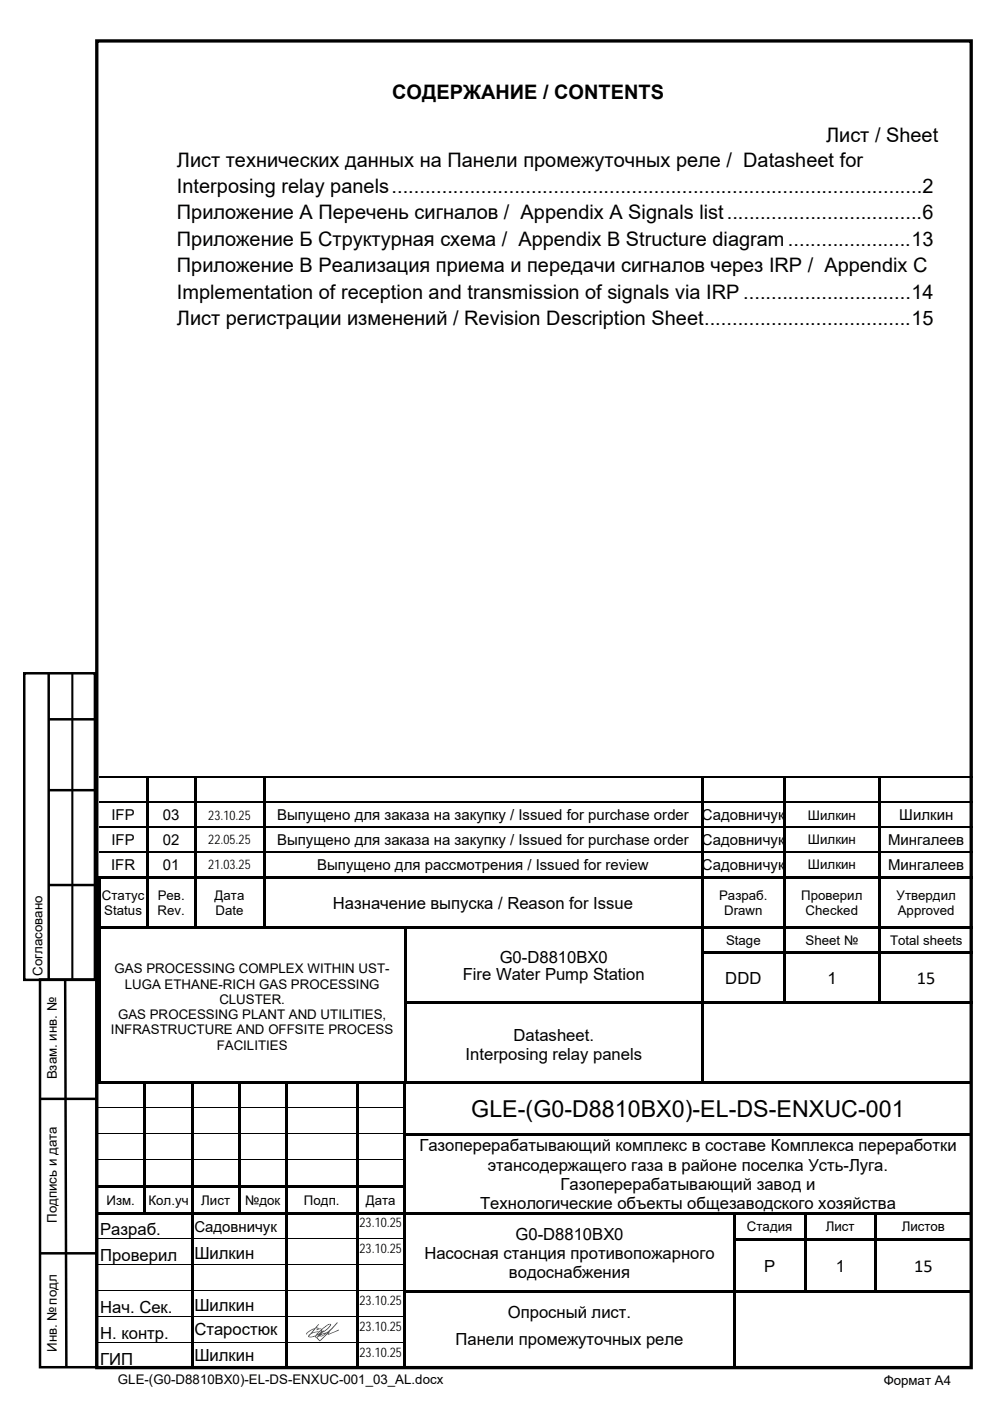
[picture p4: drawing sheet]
<svg xmlns="http://www.w3.org/2000/svg" width="210mm" height="297mm" viewBox="0 0 210 297" stroke-linecap="round" stroke-linejoin="round" font-family="sans-serif">
<defs><g id="words">
<text font-size="4.9" x="99.9" y="236.8">GLE-(G0-D8810BX0)-EL-DS-ENXUC-001</text>
<g font-size="4.2">
<text x="83.2" y="21">СОДЕРЖАНИЕ / CONTENTS</text>
<text x="37.5" y="35.3">Лист технических данных на Панели промежуточных реле / Datasheet for</text>
<text x="175.2" y="30.1">Лист / Sheet</text>
<text x="37.5" y="40.9">Interposing relay panels ...............................................................................................2</text>
<text x="37.5" y="46.5">Приложение А Перечень сигналов / Appendix A Signals list ...................................6</text>
<text x="37.5" y="52.1">Приложение Б Структурная схема / Appendix B Structure diagram ...................... 13</text>
<text x="37.5" y="57.7">Приложение В Реализация приема и передачи сигналов через IRP / Appendix C</text>
<text x="37.5" y="63.3">Implementation of reception and transmission of signals via IRP .............................. 14</text>
<text x="37.5" y="68.9">Лист регистрации изменений / Revision Description Sheet..................................... 15</text>
</g>
<g font-size="3.9">
<text x="194.5" y="208.6">15</text>
<text x="193.9" y="269.7">15</text>
</g>
<g font-size="3.5">
<text x="70.6" y="192.7">Назначение выпуска / Reason for Issue</text>
<text x="98.1" y="207.7">Fire Water Pump Station</text>
<text x="106" y="204.1">G0-D8810BX0</text>
<text x="153.8" y="208.5">DDD</text>
<text x="175.5" y="208.5">1</text>
<text x="108.9" y="220.6">Datasheet.</text>
<text x="98.7" y="224.7">Interposing relay panels</text>
<text x="88.9" y="244.1">Газоперерабатывающий комплекс в составе Комплекса переработки</text>
<text x="103.4" y="248.2">этансодержащего газа в районе поселка Усть-Луга.</text>
<text x="101.8" y="256.3">Технологические объекты общезаводского хозяйства</text>
<text x="118.9" y="252.2">Газоперерабатывающий завод и</text>
<text x="21.3" y="261.8">Разраб.</text>
<text x="109.3" y="262.8">G0-D8810BX0</text>
<text x="21.3" y="267.3">Проверил</text>
<text x="41.2" y="266.9">Шилкин</text>
<text x="90" y="266.9">Насосная станция противопожарного</text>
<text x="162.1" y="269.6">Р</text>
<text x="177.3" y="269.6">1</text>
<text x="108" y="270.9">водоснабжения</text>
<text x="21.3" y="278.4">Нач. Сек.</text>
<text x="41.2" y="277.9">Шилкин</text>
<text x="107.7" y="279.4">Опросный лист.</text>
<text x="21.3" y="283.9">Н. контр.</text>
<text x="41.2" y="283">Старостюк</text>
<text x="96.6" y="285.1">Панели промежуточных реле</text>
<text x="21.3" y="289.4">ГИП</text>
<text x="41.2" y="288.5">Шилкин</text>
</g>
<g font-size="3.2">
<text x="23.6" y="173.9">IFP</text>
<text x="34.5" y="173.9">03</text>
<text x="58.8" y="173.9">Выпущено для заказа на закупку / Issued for purchase order</text>
<text x="148.9" y="173.9">Садовничук</text>
<text x="190.7" y="173.9">Шилкин</text>
<text x="23.6" y="179.2">IFP</text>
<text x="34.5" y="179.2">02</text>
<text x="58.8" y="179.2">Выпущено для заказа на закупку / Issued for purchase order</text>
<text x="148.9" y="179.2">Садовничук</text>
<text x="188.4" y="179.2">Мингалеев</text>
<text x="23.6" y="184.4">IFR</text>
<text x="34.5" y="184.4">01</text>
<text x="67.3" y="184.4">Выпущено для рассмотрения / Issued for review</text>
<text x="148.9" y="184.4">Садовничук</text>
<text x="188.4" y="184.4">Мингалеев</text>
<text x="41.2" y="261.2">Садовничук</text>
</g>
<g font-size="2.8">
<text x="44.2" y="173.8">23.10.25</text>
<text x="171.4" y="173.8">Шилкин</text>
<text x="44.2" y="179">22.05.25</text>
<text x="171.4" y="179">Шилкин</text>
<text x="44.2" y="184.3">21.03.25</text>
<text x="171.4" y="184.3">Шилкин</text>
<text x="21.6" y="190.8">Статус</text>
<text x="33.4" y="190.8">Рев.</text>
<text x="45.5" y="190.8">Дата</text>
<text x="152.5" y="190.8">Разраб.</text>
<text x="169.9" y="190.8">Проверил</text>
<text x="190.2" y="190.8">Утвердил</text>
<text x="22.1" y="194">Status</text>
<text x="33.4" y="194">Rev.</text>
<text x="45.7" y="194">Date</text>
<text x="153.6" y="194">Drawn</text>
<text x="170.9" y="194">Checked</text>
<text x="190.4" y="194">Approved</text>
<text x="154" y="200.3">Stage</text>
<text x="170.9" y="200.3">Sheet №</text>
<text x="188.8" y="200.3">Total sheets</text>
<text x="9" y="206.9" transform="rotate(-90 9 206.9)">Согласовано</text>
<text x="24.3" y="206.4">GAS PROCESSING COMPLEX WITHIN UST-</text>
<text x="26.5" y="209.6">LUGA ETHANE-RICH GAS PROCESSING</text>
<text x="46.5" y="212.9">CLUSTER.</text>
<text x="23.5" y="219.3">INFRASTRUCTURE AND OFFSITE PROCESS</text>
<text x="25" y="216.1">GAS PROCESSING PLANT AND UTILITIES,</text>
<text x="46" y="222.6">FACILITIES</text>
<text x="12.1" y="228.9" transform="rotate(-90 12.1 228.9)">Взам. инв. №</text>
<text x="22.6" y="255.5">Изм.</text>
<text x="31.5" y="255.5">Кол.уч</text>
<text x="42.7" y="255.5">Лист</text>
<text x="52" y="255.5">№док</text>
<text x="64.5" y="255.5">Подп.</text>
<text x="77.6" y="255.5">Дата</text>
<text x="12.1" y="259.3" transform="rotate(-90 12.1 259.3)">Подпись и дата</text>
<text x="76.3" y="260.2">23.10.25</text>
<text x="158.4" y="261.1">Стадия</text>
<text x="175.2" y="261.1">Лист</text>
<text x="191.3" y="261.1">Листов</text>
<text x="76.3" y="265.7">23.10.25</text>
<text x="76.3" y="276.8">23.10.25</text>
<text x="12.1" y="286.7" transform="rotate(-90 12.1 286.7)">Инв. № подл</text>
<text x="76.3" y="282.3">23.10.25</text>
<text x="76.3" y="287.8">23.10.25</text>
<text x="25" y="293.5">GLE-(G0-D8810BX0)-EL-DS-ENXUC-001_03_AL.docx</text>
<text x="187.4" y="293.8">Формат А4</text>
</g>
</g></defs>
<path d="M20.5 8.7h185.5v281.3h-185.5z" fill="none" stroke="#000" stroke-width=".71" stroke-linecap="butt"/>
<path d="M6.2 185.7h4.1v21.3h-4.1z" fill="#fff"/>
<path d="M5.1 142.7h15v65.1h-15zM10.3 152.5h10M10.3 142.7v65.1M10.3 167.5h10M10.4 187.6h10" fill="none" stroke="#000" stroke-width=".53"/>
<path d="M15.3 142.7v65.1" fill="none" stroke="#000" stroke-width=".44"/>
<g fill="#fff">
<path d="M9.3 236.7h3.4v24.7h-3.4z"/>
<path d="M9.3 267h4.6v22.8h-4.6z"/>
<path d="M15.5 208.5h4v22.6h-4z"/>
</g>
<path d="M8.5 207.7h12v82.2h-12zM13.8 207.6l.3 82.2M8.6 233h12M8.5 265.7h12" fill="none" stroke="#000" stroke-width=".53"/>
<g fill="#000">
<path d="M20.8 229.2h65.3v.6h-65.3zM30.5 229.8h.5v5h-.5zM30.5 234.8h.5v.5h-.5zM40.5 229.8h.5v5h-.5zM40.5 234.8h.5v.5h-.5zM50.5 229.8h.5v5h-.5zM50.5 234.8h.5v.5h-.5zM60.5 229.8h.5v5h-.5zM60.5 234.8h.5v.5h-.5zM75.5 229.8h.5v5h-.5zM75.5 234.8h.5v.5h-.5zM85.5 229.8h.6v5h-.6z"/>
<path d="M85.5 234.8h.6v.5h-.6zM86.1 229.2h119.7v.6h-119.7zM20.8 251.3h65.3v.5h-65.3zM20.8 257h185v.6h-185zM30.5 235.3h.5v5h-.5zM30.5 240.3h.5v.5h-.5zM30.5 240.8h.5v5h-.5zM30.5 245.8h.5v.5h-.5zM30.5 246.3h.5v5h-.5zM30.5 251.8h.5v5.2h-.5zM40.5 235.3h.5v5h-.5zM40.5 240.3h.5v.5h-.5z"/>
<path d="M40.5 240.8h.5v5h-.5zM40.5 245.8h.5v.5h-.5zM40.5 246.3h.5v5h-.5zM40.5 251.8h.5v5.2h-.5zM50.5 235.3h.5v5h-.5zM50.5 240.3h.5v.5h-.5zM50.5 240.8h.5v5h-.5zM50.5 245.8h.5v.5h-.5zM50.5 246.3h.5v5h-.5zM50.5 251.8h.5v5.2h-.5zM60.5 235.3h.5v5h-.5zM60.5 240.3h.5v.5h-.5z"/>
<path d="M60.5 240.8h.5v5h-.5zM60.5 245.8h.5v.5h-.5zM60.5 246.3h.5v5h-.5zM60.5 251.8h.5v5.2h-.5zM75.5 235.3h.5v5h-.5zM75.5 240.3h.5v.5h-.5zM75.5 240.8h.5v5h-.5zM75.5 245.8h.5v.5h-.5zM75.5 246.3h.5v5h-.5zM75.5 251.8h.5v5.2h-.5zM85.5 235.3h.6v5h-.6zM85.5 240.3h.6v.5h-.6z"/>
<path d="M85.5 240.8h.6v5h-.6zM85.5 245.8h.6v.5h-.6zM85.5 246.3h.6v5h-.6zM85.5 251.8h.6v5.2h-.6zM86.1 240.3h119.7v.5h-119.7zM40.5 257.6h.5v5h-.5zM40.5 262.6h.5v.5h-.5zM40.5 263.1h.5v5h-.5zM40.5 268.1h.5v.5h-.5zM40.5 268.6h.5v5h-.5zM40.5 273.6h.5v.5h-.5zM40.5 274.1h.5v5h-.5z"/>
<path d="M40.5 279.1h.5v.6h-.5zM60.5 257.6h.5v5h-.5zM60.5 262.6h.5v.5h-.5zM60.5 263.1h.5v5h-.5zM60.5 268.1h.5v.5h-.5zM60.5 268.6h.5v5h-.5zM60.5 273.6h.5v.5h-.5zM60.5 274.1h.5v5h-.5zM60.5 279.1h.5v.6h-.5zM75.5 257.6h.5v5h-.5zM75.5 262.6h.5v.5h-.5zM75.5 263.1h.5v5h-.5z"/>
<path d="M75.5 268.1h.5v.5h-.5zM75.5 268.6h.5v5h-.5zM75.5 273.6h.5v.5h-.5zM75.5 274.1h.5v5h-.5zM75.5 279.1h.5v.6h-.5zM85.5 257.6h.6v5h-.6zM85.5 262.6h.6v.5h-.6zM85.5 263.1h.6v5h-.6zM85.5 268.1h.6v.5h-.6zM85.5 268.6h.6v5h-.6zM85.5 273.6h120.3v.5h-120.3zM85.5 274.1h.6v5h-.6z"/>
<path d="M85.5 279.1h.6v.6h-.6zM155.5 257.6h.5v5h-.5zM155.5 262.6h50.3v.5h-50.3zM155.5 263.1h.5v5h-.5zM155.5 268.1h.5v.5h-.5zM155.5 268.6h.5v5h-.5zM155.5 274.1h.5v5h-.5zM155.5 279.1h.5v.6h-.5zM170.5 257.6h.5v5h-.5zM170.5 263.1h.5v5h-.5zM170.5 268.1h.5v.5h-.5zM170.5 268.6h.5v5h-.5z"/>
<path d="M185.5 257.6h.5v5h-.5zM185.5 263.1h.5v5h-.5zM185.5 268.1h.5v.5h-.5zM185.5 268.6h.5v5h-.5zM40.5 279.7h.5v4.9h-.5zM40.5 284.6h.5v.6h-.5zM40.5 285.2h.5v5h-.5zM60.5 279.7h.5v4.9h-.5zM60.5 284.6h.5v.6h-.5zM60.5 285.2h.5v5h-.5zM75.5 279.7h.5v4.9h-.5zM75.5 284.6h.5v.6h-.5z"/>
<path d="M75.5 285.2h.5v5h-.5zM85.5 279.7h.6v4.9h-.6zM85.5 284.6h.6v.6h-.6zM85.5 285.2h.6v5h-.6zM155.5 279.7h.5v4.9h-.5zM155.5 284.6h.5v.6h-.5zM155.5 285.2h.5v5h-.5z"/>
</g>
<g fill="none" stroke="#000" stroke-width=".21">
<path d="M20.8 234.8h9.7M31 234.8h9.5M41 234.8h9.5M51 234.8h9.5M61 234.8h14.5M76 234.8h9.5M20.8 240.4h9.7M20.8 245.9h9.7M31 240.4h9.5M31 245.9h9.5M41 240.4h9.5M41 245.9h9.5"/>
<path d="M51 240.4h9.5M51 245.9h9.5M61 240.4h14.5M61 245.9h14.5M76 240.4h9.5M76 245.9h9.5M20.8 262.6h19.7M20.8 268.2h19.7M20.8 273.7h19.7M20.8 279.2h19.7M41 262.6h19.5M41 268.2h19.5"/>
<path d="M41 273.7h19.5M41 279.2h19.5M61 262.6h14.5M61 268.2h14.5M61 273.7h14.5M61 279.2h14.5M76 262.6h9.5M76 268.2h9.5M76 273.7h9.5M76 279.2h9.5M20.8 284.7h19.7M41 284.7h19.5"/>
<path d="M61 284.7h14.5M76 284.7h9.5"/>
</g>
<path d="M68.5 281.5l.2-.1zM68.7 281.6l.2-.1zM65.6 282.3l.1-.1z" fill-rule="evenodd" fill="#8193d3"/>
<path d="M65.1 282.5l-.2 .3 .3 .1a2.48 2.48 0 0 1 1.4-1.1l-1.1 1.2-.1 .4a1.37 1.37 0 0 0 1.4-.1l.1 .2 .2 .1 .5 .6a.45 .45 0 0 0 .4 .1 .45 .45 0 0 0 .4-.4l1.1-1a.57 .57 0 0 0 .9-.2l1.5-.7-.2-.1-2 1 .1-.5 1.8-1.9h-.2a5.6 5.6 0 0 1-3.3 2.4l.4-.5a2.95 2.95 0 0 0 1.7-1.6 2.42 2.42 0 0 0-1.9 .9h-.7l-.2-.2h-.3l.6-.7h-.2a2.97 2.97 0 0 1-1.8 1.3zM68.3 281.9v.4l.2-.2 .2 .1 .9-.7 .4-.7-.4 .1zM66.9 281.7l-.7 .9 1.4-.3a2.77 2.77 0 0 0-2 1 1.81 1.81 0 0 0 1.9-.9l.6-.5a.62 .62 0 0 0-.9 .1l-.1-.1 .3-.3zM68 282.2l-.7 .8 .6-.5zM67.4 283.5l-.1 .1 .5 .6 1.6-1.6a2.66 2.66 0 0 1-1.8 .8zM67.9 283.2a.91 .91 0 0 0 1-.5zM67.1 283.2v.3l.5-.6z" fill-rule="evenodd" fill="#0c34ac"/>
<g fill="none" stroke="#000" stroke-width=".25">
<path d="M21 164.8h185.3M21 170.1h10M21 175.4h10M31.5 170.1h9.6M31.5 175.4h9.6M41.7 170.1h14M41.7 175.4h14M56.3 170.1h92.3M56.3 175.4h92.3M149.2 170.1h17M149.2 175.4h17M166.7 170.1h19.5"/>
<path d="M166.7 175.4h19.5M186.7 170.1h19.6M186.7 175.4h19.6M21 180.7h10M31.5 180.7h9.6M41.7 180.7h14M56.3 180.7h92.3M149.2 180.7h17M166.7 180.7h19.5M186.7 180.7h19.6"/>
</g>
<g fill="#000">
<path d="M31 164.9h.5zM31 164.9h.5v5h-.5zM31 169.9h.5v.3h-.5zM31 170.2h.5v5h-.5zM31 175.2h.5v.3h-.5zM41.1 164.9h.6zM41.1 164.9h.6v5h-.6zM41.1 169.9h.6v.3h-.6zM41.1 170.2h.6v5h-.6zM41.1 175.2h.6v.3h-.6zM55.7 164.9h.6zM55.7 164.9h.6v5h-.6z"/>
<path d="M55.7 169.9h.6v.3h-.6zM55.7 170.2h.6v5h-.6zM55.7 175.2h.6v.3h-.6zM148.6 164.9h.6zM148.6 164.9h.6v5h-.6zM148.6 169.9h.6v.3h-.6zM148.6 170.2h.6v5h-.6zM148.6 175.2h.6v.3h-.6zM166.2 164.9h.5zM166.2 164.9h.5v5h-.5zM166.2 169.9h.5v.3h-.5zM166.2 170.2h.5v5h-.5z"/>
<path d="M166.2 175.2h.5v.3h-.5zM186.2 164.9h.5zM186.2 164.9h.5v5h-.5zM186.2 169.9h.5v.3h-.5zM186.2 170.2h.5v5h-.5zM186.2 175.2h.5v.3h-.5zM20.7 185.8h.6v.6h-.6zM20.7 185.8h185.6v.6h-185.6zM20.7 186.4h.6v10h-.6zM20.7 196.4h185.6v.5h-185.6zM31 175.5h.5v5h-.5zM31 180.5h.5v.3h-.5z"/>
<path d="M31 180.8h.5v5h-.5zM31 186.4h.5v10h-.5zM41.1 175.5h.6v5h-.6zM41.1 180.5h.6v.3h-.6zM41.1 180.8h.6v5h-.6zM41.1 186.4h.6v10h-.6zM55.7 175.5h.6v5h-.6zM55.7 180.5h.6v.3h-.6zM55.7 180.8h.6v5h-.6zM55.7 186.4h.6v10h-.6zM148.6 175.5h.6v5h-.6zM148.6 180.5h.6v.3h-.6z"/>
<path d="M148.6 180.8h.6v5h-.6zM148.6 186.4h.6v10h-.6zM166.2 175.5h.5v5h-.5zM166.2 180.5h.5v.3h-.5zM166.2 180.8h.5v5h-.5zM166.2 186.4h.5v10h-.5zM186.2 175.5h.5v5h-.5zM186.2 180.5h.5v.3h-.5zM186.2 180.8h.5v5h-.5zM186.2 186.4h.5v10h-.5zM20.7 196.9h.6v4.8h-.6zM20.7 201.7h.6v.5h-.6z"/>
<path d="M20.7 202.2h.6v10.1h-.6zM20.7 212.3h.6v.5h-.6zM85.7 196.9h.6v4.8h-.6zM85.7 201.7h.6v.5h-.6zM85.7 202.2h.6v10.1h-.6zM85.7 212.3h120.6v.5h-120.6zM148.6 196.9h.6v4.8h-.6zM148.6 201.7h57.7v.5h-57.7zM148.6 202.2h.6v10.1h-.6zM166.2 196.9h.5v4.8h-.5zM166.2 202.2h.5v10.1h-.5zM186.2 196.9h.5v4.8h-.5z"/>
<path d="M186.2 202.2h.5v10.1h-.5zM20.7 212.8h.6v16.5h-.6zM85.7 212.8h.6v16.5h-.6zM148.6 212.8h.6v16.5h-.6z"/>
</g>
<use href="#words"/>
</svg>
